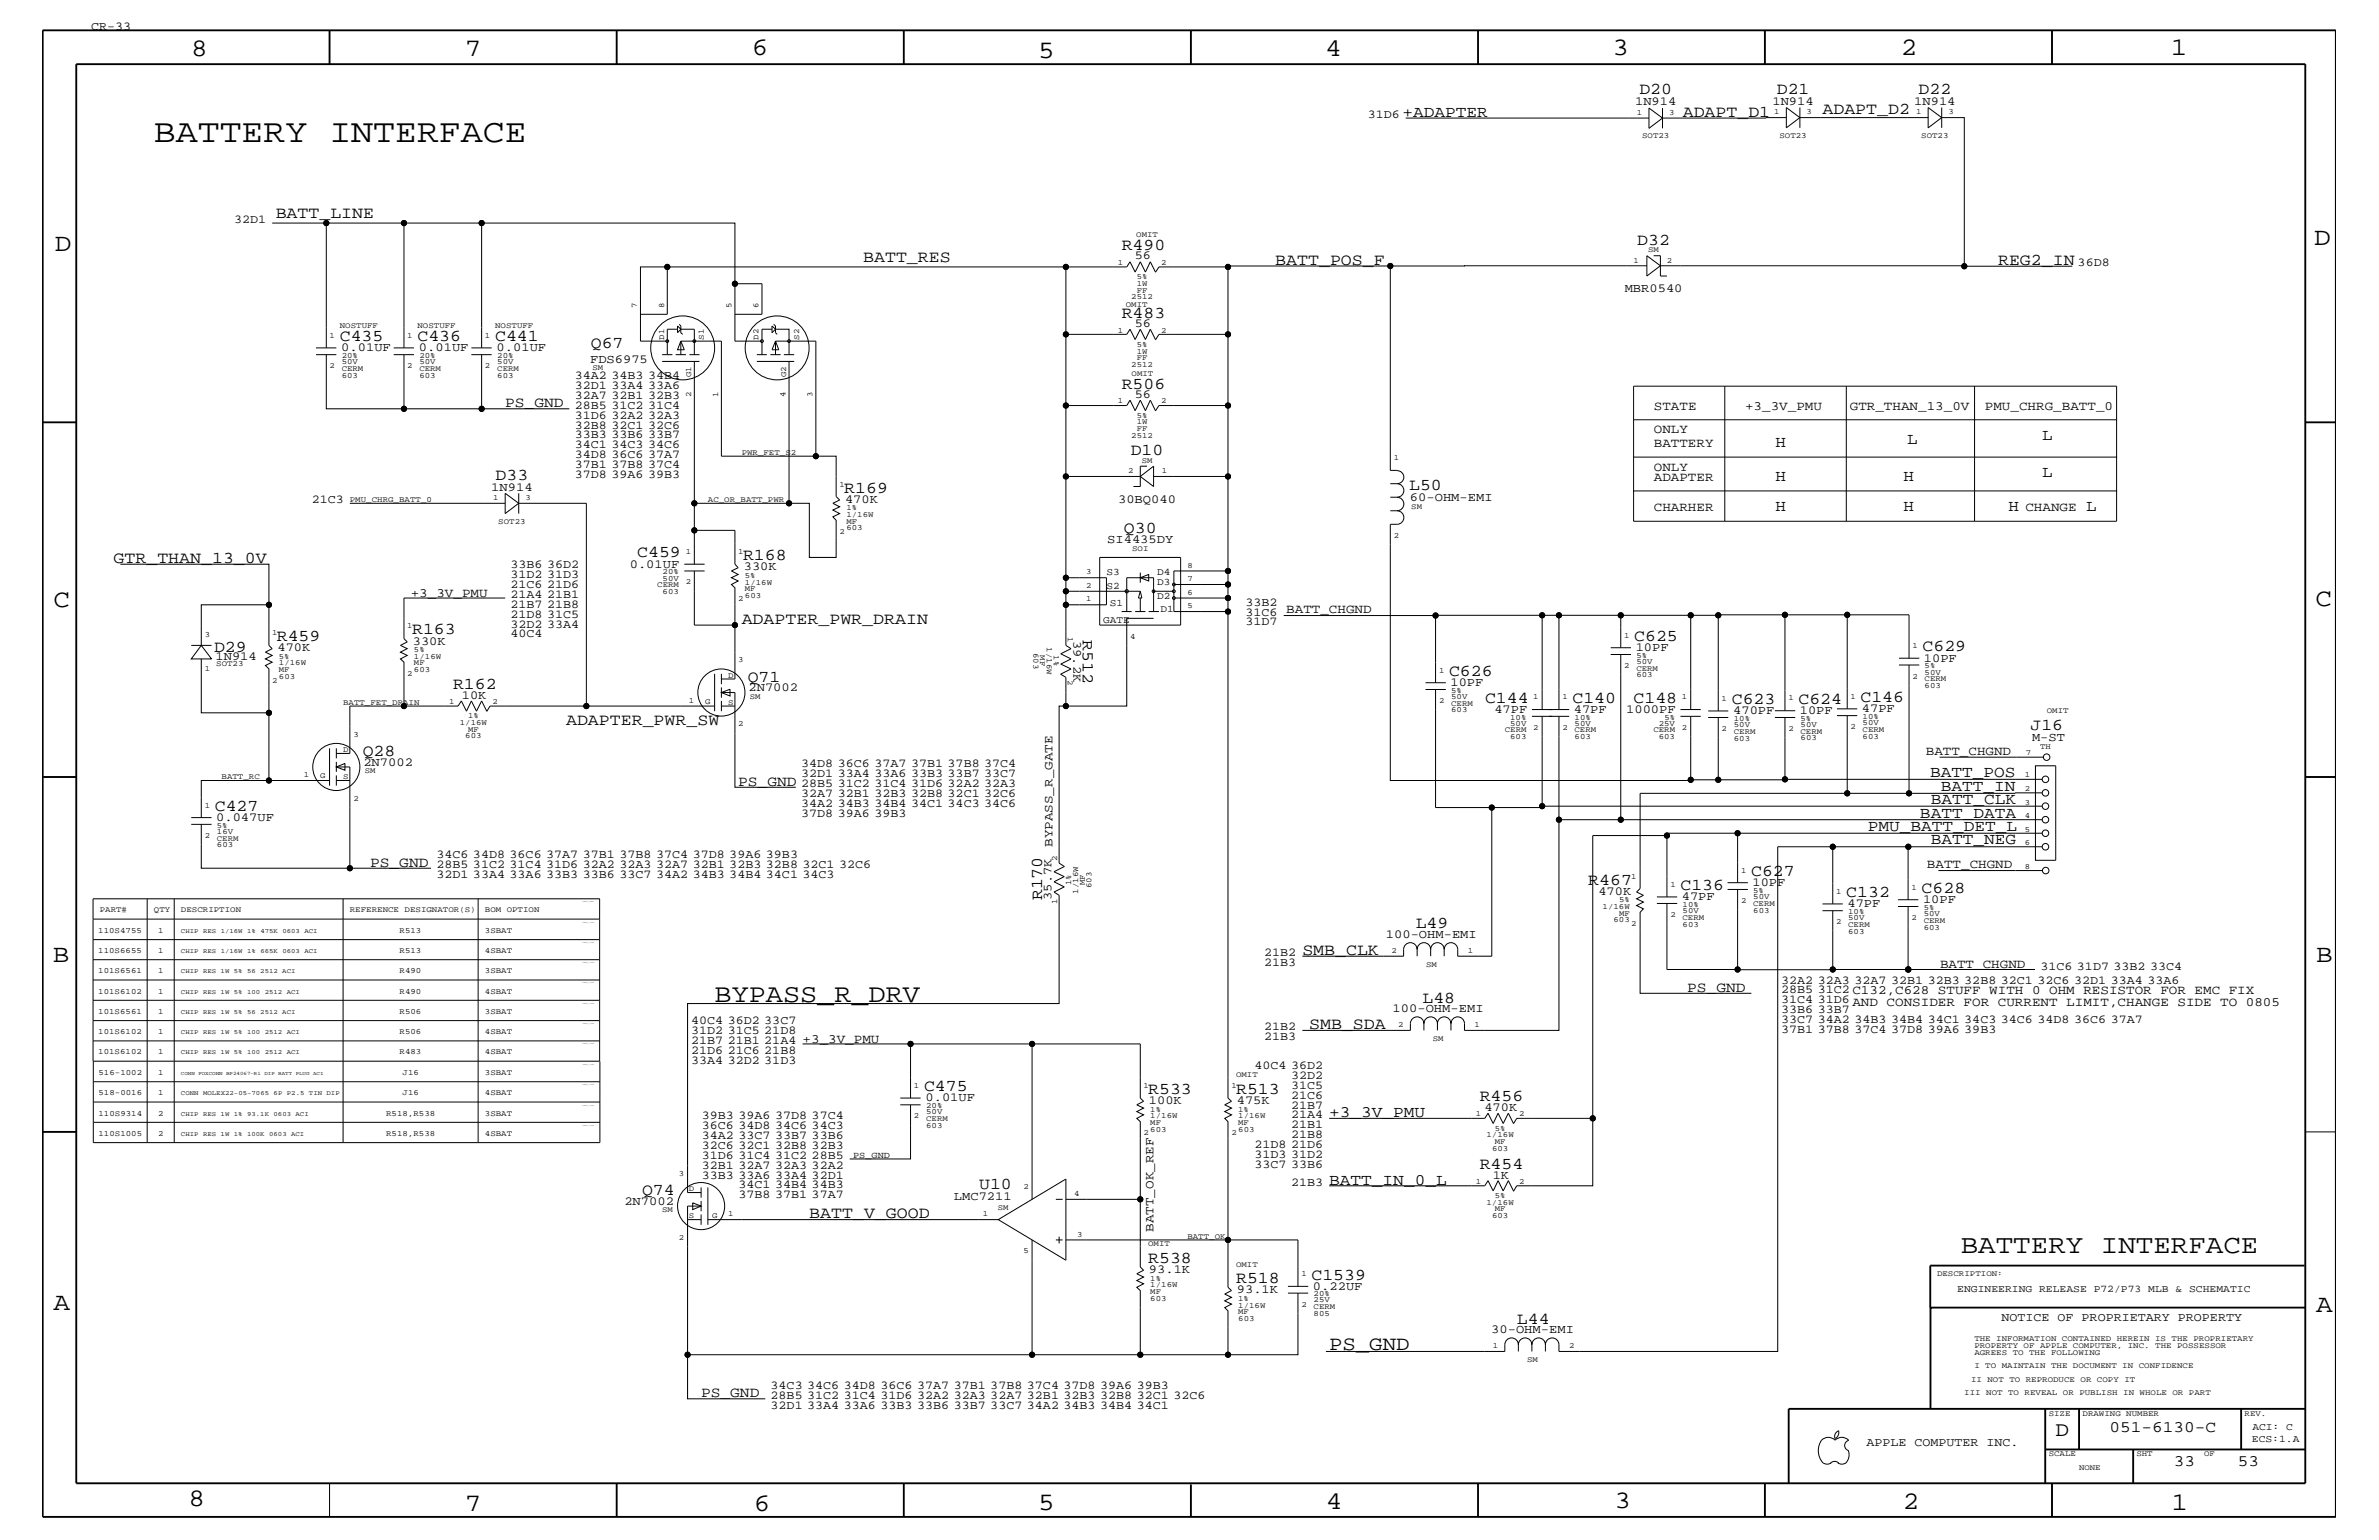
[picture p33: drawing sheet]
<svg xmlns="http://www.w3.org/2000/svg" width="432mm" height="279mm" viewBox="0 0 432 279" stroke-linecap="round" stroke-linejoin="round" font-family="sans-serif">
<defs><g id="words">
<text font-size="6" x="27.9" y="25.7">BATTERY INTERFACE</text>
<text font-size="4.8" x="355.9" y="227.4">BATTERY INTERFACE</text>
<text font-size="4.7" x="129.7" y="181.8">BYPASS_R_DRV</text>
<g font-size="4.6">
<text x="34.7" y="10.2">8</text>
<text x="84.4" y="10.2">7</text>
<text x="136.4" y="10">6</text>
<text x="188.4" y="10.6">5</text>
<text x="240.5" y="10.2">4</text>
<text x="292.7" y="10">3</text>
<text x="345" y="9.9">2</text>
<text x="394" y="9.9">1</text>
<text x="9.9" y="45.6">D</text>
<text x="420" y="44.5">D</text>
<text x="9.7" y="110.2">C</text>
<text x="420.3" y="110">C</text>
<text x="9.6" y="174.6">B</text>
<text x="420.4" y="174.5">B</text>
<text x="9.7" y="237.7">A</text>
<text x="420.4" y="238.1">A</text>
<text x="34.2" y="273.3">8</text>
<text x="84.4" y="274.1">7</text>
<text x="136.8" y="274.1">6</text>
<text x="188.4" y="273.9">5</text>
<text x="240.7" y="273.8">4</text>
<text x="293" y="273.6">3</text>
<text x="345.4" y="273.8">2</text>
<text x="394.2" y="274">1</text>
</g>
<text font-size="3.8" x="373.1" y="260.5">D</text>
<text font-size="3.6" x="241.3" y="244.9">PS_GND</text>
<g font-size="3">
<text x="297.6" y="17.1">D20</text>
<text x="322.5" y="17.1">D21</text>
<text x="348.2" y="17.1">D22</text>
<text x="305.4" y="21.2">ADAPT_D1</text>
<text x="330.8" y="20.7">ADAPT_D2</text>
<text x="50" y="39.6">BATT_LINE</text>
<text x="156.7" y="47.6">BATT_RES</text>
<text x="203.6" y="45.3">R490</text>
<text x="297.2" y="44.4">D32</text>
<text x="231.5" y="48">BATT_POS_F</text>
<text x="362.7" y="48.1">REG2_IN</text>
<text x="203.6" y="57.6">R483</text>
<text x="61.7" y="61.9">C435</text>
<text x="75.8" y="61.9">C436</text>
<text x="89.9" y="61.9">C441</text>
<text x="107.2" y="63.1">Q67</text>
<text x="203.6" y="70.5">R506</text>
<text x="205.2" y="82.6">D10</text>
<text x="90" y="87">D33</text>
<text x="153.2" y="89.4">R169</text>
<text x="255.8" y="89">L50</text>
<text x="115.7" y="101.1">C459</text>
<text x="134.9" y="101.6">R168</text>
<text x="204" y="96.7">Q30</text>
<text x="20.6" y="102.1">GTR_THAN_13_0V</text>
<text x="134.6" y="113.2">ADAPTER_PWR_DRAIN</text>
<text x="38.9" y="118.3">D29</text>
<text x="50.2" y="116.3">R459</text>
<text x="74.8" y="115.1">R163</text>
<text x="196.5" y="116.2" transform="rotate(90 196.5 116.2)">R512</text>
<text x="296.6" y="116.3">C625</text>
<text x="349" y="118.2">C629</text>
<text x="82.2" y="125.1">R162</text>
<text x="135.7" y="123.7">Q71</text>
<text x="263" y="122.6">C626</text>
<text x="102.7" y="131.5">ADAPTER_PWR_SW</text>
<text x="269.5" y="127.5">C144</text>
<text x="285.4" y="127.5">C140</text>
<text x="296.5" y="127.5">C148</text>
<text x="314.3" y="127.8">C623</text>
<text x="326.4" y="127.7">C624</text>
<text x="337.7" y="127.4">C146</text>
<text x="65.8" y="137.2">Q28</text>
<text x="368.6" y="132.4">J16</text>
<text x="39" y="147.1">C427</text>
<text x="288.3" y="160.5">R467</text>
<text x="305" y="161.5">C136</text>
<text x="317.8" y="158.9">C627</text>
<text x="189.2" y="163.3" transform="rotate(-90 189.2 163.3)">R170</text>
<text x="335.1" y="162.8">C132</text>
<text x="348.8" y="162">C628</text>
<text x="236.4" y="173.2">SMB_CLK</text>
<text x="257" y="168.4">L49</text>
<text x="258.2" y="181.9">L48</text>
<text x="237.6" y="186.7">SMB_SDA</text>
<text x="167.7" y="198">C475</text>
<text x="208.4" y="198.5">R533</text>
<text x="224.4" y="198.5">R513</text>
<text x="268.6" y="199.8">R456</text>
<text x="177.7" y="215.6">U10</text>
<text x="268.6" y="212.1">R454</text>
<text x="116.5" y="216.9">Q74</text>
<text x="146.9" y="221">BATT_V_GOOD</text>
<text x="208.4" y="229.2">R538</text>
<text x="224.4" y="232.8">R518</text>
<text x="238" y="232.2">C1539</text>
<text x="275.3" y="240.2">L44</text>
</g>
<g font-size="2.9">
<text x="254.6" y="21.2">+ADAPTER</text>
<text x="322.2" y="81.1">H</text>
<text x="346.2" y="80.5">L</text>
<text x="370.7" y="79.8">L</text>
<text x="322.2" y="87.2">H</text>
<text x="345.5" y="87.2">H</text>
<text x="370.7" y="86.6">L</text>
<text x="322.2" y="92.7">H</text>
<text x="345.5" y="92.7">H</text>
<text x="364.5" y="92.7">H</text>
<text x="378.6" y="92.7">L</text>
<text x="350.4" y="140.9">BATT_POS</text>
<text x="352.3" y="143.5">BATT_IN</text>
<text x="348.5" y="148.4">BATT_DATA</text>
<text x="350.5" y="145.9">BATT_CLK</text>
<text x="339" y="150.8">PMU_BATT_DET_L</text>
<text x="350.4" y="153.1">BATT_NEG</text>
<text x="241.3" y="202.6">+3_3V_PMU</text>
<text x="241.3" y="214.9">BATT_IN_0_L</text>
<text x="382.9" y="259.9">051-6130-C</text>
<text x="394.5" y="266">33</text>
<text x="406.2" y="266">53</text>
</g>
<g font-size="2.7">
<text x="91.7" y="73.9">PS_GND</text>
<text x="134" y="142.6">PS_GND</text>
<text x="67.2" y="157.3">PS_GND</text>
<text x="306.2" y="180">PS_GND</text>
<text x="127.3" y="253.5">PS_GND</text>
</g>
<g font-size="2.3">
<text x="300.2" y="74.3">STATE</text>
<text x="316.7" y="74.3">+3_3V_PMU</text>
<text x="335.7" y="74.3">GTR_THAN_13_0V</text>
<text x="360.3" y="74.3">PMU_CHRG_BATT_0</text>
<text x="300.2" y="81.1">BATTERY</text>
<text x="300.2" y="78.6">ONLY</text>
<text x="300.2" y="87.2">ADAPTER</text>
<text x="300.2" y="85.4">ONLY</text>
<text x="300.2" y="92.7">CHARHER</text>
<text x="367.6" y="92.7">CHANGE</text>
<text x="74.5" y="108.2">+3_3V_PMU</text>
<text x="349.5" y="136.9">BATT_CHGND</text>
<text x="191" y="153.6" transform="rotate(-90 191 153.6)">BYPASS_R_GATE</text>
<text x="349.8" y="157.5">BATT_CHGND</text>
<text x="352.1" y="175.6">BATT_CHGND</text>
<text x="209.4" y="223.5" transform="rotate(-90 209.4 223.5)">BATT_OK_REF</text>
</g>
<g font-size="2.2">
<text x="16.6" y="5.5">CR-33</text>
<text x="248.2" y="21.4">31D6</text>
<text x="296.8" y="19.1">1N914</text>
<text x="321.7" y="19">1N914</text>
<text x="347.5" y="19">1N914</text>
<text x="42.5" y="40.5">32D1</text>
<text x="206" y="47.1">56</text>
<text x="294.9" y="53">MBR0540</text>
<text x="377.1" y="48.3">36D8</text>
<text x="206" y="59.4">56</text>
<text x="61.9" y="63.8">0.01UF</text>
<text x="76" y="63.8">0.01UF</text>
<text x="90.1" y="63.8">0.01UF</text>
<text x="107.1" y="65.8">FDS6975</text>
<text x="104.4" y="70.6">32D1 33A4 33A6</text>
<text x="104.4" y="68.8">34A2 34B3 34B4</text>
<text x="104.4" y="74.2">28B5 31C2 31C4</text>
<text x="104.4" y="76">31D6 32A2 32A3</text>
<text x="104.4" y="72.4">32A7 32B1 32B3</text>
<text x="104.4" y="77.8">32B8 32C1 32C6</text>
<text x="206" y="72.2">56</text>
<text x="104.4" y="79.5">33B3 33B6 33B7</text>
<text x="104.4" y="81.3">34C1 34C3 34C6</text>
<text x="104.4" y="83.1">34D8 36C6 37A7</text>
<text x="89.2" y="89">1N914</text>
<text x="104.4" y="84.9">37B1 37B8 37C4</text>
<text x="104.4" y="86.7">37D8 39A6 39B3</text>
<text x="56.6" y="91.3">21C3</text>
<text x="153.4" y="91.2">470K</text>
<text x="202.9" y="91.2">30BQ040</text>
<text x="255.9" y="90.8">60-OHM-EMI</text>
<text x="201" y="98.5">SI4435DY</text>
<text x="92.7" y="103.1">33B6 36D2</text>
<text x="92.7" y="104.9">31D2 31D3</text>
<text x="92.7" y="106.7">21C6 21D6</text>
<text x="114.3" y="103">0.01UF</text>
<text x="135" y="103.5">330K</text>
<text x="92.7" y="113.9">32D2 33A4</text>
<text x="92.7" y="112.1">21D8 31C5</text>
<text x="92.7" y="110.3">21B7 21B8</text>
<text x="92.7" y="108.5">21A4 21B1</text>
<text x="226.1" y="109.9">33B2</text>
<text x="226.1" y="113.5">31D7</text>
<text x="226.1" y="111.7">31C6 BATT_CHGND</text>
<text x="39.1" y="119.8">1N914</text>
<text x="50.4" y="118.2">470K</text>
<text x="74.9" y="117">330K</text>
<text x="92.7" y="115.7">40C4</text>
<text x="194.8" y="116.3" transform="rotate(90 194.8 116.3)">39.2K</text>
<text x="296.9" y="118.2">10PF</text>
<text x="135.8" y="125.4">2N7002</text>
<text x="263.3" y="124.5">10PF</text>
<text x="349.2" y="120.1">10PF</text>
<text x="83.8" y="126.7">10K</text>
<text x="271.2" y="129.3">47PF</text>
<text x="285.7" y="129.3">47PF</text>
<text x="295.1" y="129.3">1000PF</text>
<text x="314.6" y="129.6">470PF</text>
<text x="326.7" y="129.5">10PF</text>
<text x="337.9" y="129.2">47PF</text>
<text x="368.8" y="134.5">M-ST</text>
<text x="66" y="138.9">2N7002</text>
<text x="145.4" y="142.8">28B5 31C2 31C4 31D6 32A2 32A3</text>
<text x="145.4" y="141">32D1 33A4 33A6 33B3 33B7 33C7</text>
<text x="145.4" y="139.2">34D8 36C6 37A7 37B1 37B8 37C4</text>
<text x="39.2" y="149">0.047UF</text>
<text x="145.4" y="144.6">32A7 32B1 32B3 32B8 32C1 32C6</text>
<text x="145.4" y="146.4">34A2 34B3 34B4 34C1 34C3 34C6</text>
<text x="145.4" y="148.2">37D8 39A6 39B3</text>
<text x="79.2" y="155.7">34C6 34D8 36C6 37A7 37B1 37B8 37C4 37D8 39A6 39B3</text>
<text x="79.2" y="157.5">28B5 31C2 31C4 31D6 32A2 32A3 32A7 32B1 32B3 32B8 32C1 32C6</text>
<text x="79.2" y="159.3">32D1 33A4 33A6 33B3 33B6 33C7 34A2 34B3 34B4 34C1 34C3</text>
<text x="318.1" y="160.8">10PF</text>
<text x="190.9" y="163.3" transform="rotate(-90 190.9 163.3)">35.7K</text>
<text x="290.1" y="162.3">470K</text>
<text x="305.3" y="163.3">47PF</text>
<text x="335.3" y="164.6">47PF</text>
<text x="349" y="163.9">10PF</text>
<text x="229.4" y="173.5">21B2</text>
<text x="251.5" y="170.2">100-OHM-EMI</text>
<text x="229.4" y="175.3">21B3</text>
<text x="323.3" y="178.4">32A2 32A3 32A7 32B1 32B3 32B8 32C1 32C6 32D1 33A4 33A6</text>
<text x="370.3" y="175.9">31C6 31D7 33B2 33C4</text>
<text x="125.4" y="185.8">40C4 36D2 33C7</text>
<text x="252.8" y="183.6">100-OHM-EMI</text>
<text x="323.3" y="185.6">33C7 34A2 34B3 34B4 34C1 34C3 34C6 34D8 36C6 37A7</text>
<text x="323.3" y="183.8">33B6 33B7</text>
<text x="323.3" y="182">31C4 31D6 AND CONSIDER FOR CURRENT LIMIT,CHANGE SIDE TO 0805</text>
<text x="323.3" y="180.2">28B5 31C2 C132,C628 STUFF WITH 0 OHM RESISTOR FOR EMC FIX</text>
<text x="125.4" y="187.6">31D2 31C5 21D8</text>
<text x="125.4" y="191.2">21D6 21C6 21B8</text>
<text x="125.4" y="189.4">21B7 21B1 21A4 +3_3V_PMU</text>
<text x="229.4" y="188.8">21B3</text>
<text x="229.4" y="186.9">21B2</text>
<text x="323.3" y="187.4">37B1 37B8 37C4 37D8 39A6 39B3</text>
<text x="125.4" y="193">33A4 32D2 31D3</text>
<text x="227.7" y="193.9">40C4 36D2</text>
<text x="234.4" y="195.7">32D2</text>
<text x="234.4" y="197.5">31C5</text>
<text x="127.4" y="203.1">39B3 39A6 37D8 37C4</text>
<text x="168" y="199.8">0.01UF</text>
<text x="208.5" y="200.3">100K</text>
<text x="224.5" y="200.3">475K</text>
<text x="234.4" y="199.3">21C6</text>
<text x="234.4" y="201.1">21B7</text>
<text x="234.4" y="202.9">21A4</text>
<text x="269.4" y="201.5">470K</text>
<text x="127.4" y="204.9">36C6 34D8 34C6 34C3</text>
<text x="127.4" y="206.7">34A2 33C7 33B7 33B6</text>
<text x="127.4" y="208.4">32C6 32C1 32B8 32B3</text>
<text x="227.7" y="208.3">21D8 21D6</text>
<text x="234.4" y="206.5">21B8</text>
<text x="234.4" y="204.7">21B1</text>
<text x="127.4" y="213.8">33B3 33A6 33A4 32D1</text>
<text x="127.4" y="212">32B1 32A7 32A3 32A2</text>
<text x="127.4" y="210.3">31D6 31C4 31C2 28B5</text>
<text x="134" y="215.6">34C1 34B4 34B3</text>
<text x="227.7" y="211.8">33C7 33B6</text>
<text x="227.7" y="210.1">31D3 31D2</text>
<text x="234.4" y="215.1">21B3</text>
<text x="270.9" y="213.8">1K</text>
<text x="113.3" y="218.6">2N7002</text>
<text x="134" y="217.4">37B8 37B1 37A7</text>
<text x="173.1" y="217.8">LMC7211</text>
<text x="208.5" y="231">93.1K</text>
<text x="238.3" y="234">0.22UF</text>
<text x="224.5" y="234.7">93.1K</text>
<text x="363.3" y="239.7">NOTICE OF PROPRIETARY PROPERTY</text>
<text x="270.7" y="241.9">30-OHM-EMI</text>
<text x="139.9" y="252">34C3 34C6 34D8 36C6 37A7 37B1 37B8 37C4 37D8 39A6 39B3</text>
<text x="139.9" y="253.8">28B5 31C2 31C4 31D6 32A2 32A3 32A7 32B1 32B3 32B8 32C1 32C6</text>
<text x="139.9" y="255.6">32D1 33A4 33A6 33B3 33B6 33B7 33C7 34A2 34B3 34B4 34C1</text>
<text x="338.8" y="262.3">APPLE COMPUTER INC.</text>
</g>
<g font-size="1.9">
<text x="355.3" y="234.5">ENGINEERING RELEASE P72/P73 MLB &amp; SCHEMATIC</text>
<text x="408.7" y="261.5">ECS:1.A</text>
<text x="408.8" y="259.5">ACI: C</text>
</g>
<g font-size="1.8">
<text x="200.8" y="106.8">S2</text>
<text x="200.8" y="104.4">S3</text>
<text x="210.1" y="104.4">D4</text>
<text x="210.1" y="106.2">D3</text>
<text x="200.2" y="112.9">GATE</text>
<text x="201.5" y="109.9">S1</text>
<text x="210.1" y="108.6">D2</text>
<text x="210.7" y="111.1">D1</text>
</g>
<text font-size="1.7" x="154.9" y="210">PS_GND</text>
<g font-size="1.5">
<text x="297.1" y="20.8">1</text>
<text x="303" y="20.8">3</text>
<text x="322" y="20.7">1</text>
<text x="327.9" y="20.7">3</text>
<text x="347.8" y="20.7">1</text>
<text x="353.7" y="20.7">3</text>
<text x="298" y="25.1">SOT23</text>
<text x="323" y="25">SOT23</text>
<text x="348.7" y="25">SOT23</text>
<text x="206.2" y="43">OMIT</text>
<text x="296.5" y="47.6">1</text>
<text x="299.2" y="45.8">SM</text>
<text x="302.6" y="47.6">2</text>
<text x="202.9" y="48">1</text>
<text x="206.3" y="53.1">FF</text>
<text x="206.3" y="51.9">1W</text>
<text x="206.3" y="50.6">5%</text>
<text x="210.7" y="48">2</text>
<text x="61.7" y="59.4">NOSTUFF</text>
<text x="75.8" y="59.4">NOSTUFF</text>
<text x="89.9" y="59.4">NOSTUFF</text>
<text x="115.6" y="55.8" transform="rotate(-90 115.6 55.8)">7</text>
<text x="120.5" y="55.8" transform="rotate(-90 120.5 55.8)">8</text>
<text x="132.8" y="55.8" transform="rotate(-90 132.8 55.8)">5</text>
<text x="137.7" y="55.8" transform="rotate(-90 137.7 55.8)">6</text>
<text x="204.3" y="55.6">OMIT</text>
<text x="205.3" y="54.3">2512</text>
<text x="59.8" y="61.3">1</text>
<text x="62" y="65">20%</text>
<text x="73.9" y="61.3">1</text>
<text x="76.1" y="65">20%</text>
<text x="88" y="61.3">1</text>
<text x="90.3" y="65">20%</text>
<text x="120.5" y="61.6" transform="rotate(-90 120.5 61.6)">D1</text>
<text x="127.8" y="61.6" transform="rotate(-90 127.8 61.6)">S1</text>
<text x="137.7" y="61.6" transform="rotate(-90 137.7 61.6)">D2</text>
<text x="145" y="61.6" transform="rotate(-90 145 61.6)">S2</text>
<text x="202.9" y="60.3">1</text>
<text x="206.3" y="65.3">FF</text>
<text x="206.3" y="64.1">1W</text>
<text x="206.3" y="62.9">5%</text>
<text x="210.7" y="60.3">2</text>
<text x="59.8" y="66.8">2</text>
<text x="62" y="68.5">603</text>
<text x="62" y="67.3">CERM</text>
<text x="62" y="66.1">50V</text>
<text x="73.9" y="66.8">2</text>
<text x="76.1" y="68.5">603</text>
<text x="76.1" y="67.3">CERM</text>
<text x="76.1" y="66.1">50V</text>
<text x="88" y="66.8">2</text>
<text x="90.3" y="68.5">603</text>
<text x="90.3" y="67.3">CERM</text>
<text x="90.3" y="66.1">50V</text>
<text x="107.5" y="67.2">SM</text>
<text x="125.4" y="68.4" transform="rotate(-90 125.4 68.4)">G1</text>
<text x="142.7" y="68.4" transform="rotate(-90 142.7 68.4)">G2</text>
<text x="205.3" y="66.5">2512</text>
<text x="205.4" y="68.2">OMIT</text>
<text x="125.4" y="72.1" transform="rotate(-90 125.4 72.1)">2</text>
<text x="130.3" y="72.1" transform="rotate(-90 130.3 72.1)">1</text>
<text x="142.6" y="72.1" transform="rotate(-90 142.6 72.1)">4</text>
<text x="147.5" y="72.1" transform="rotate(-90 147.5 72.1)">3</text>
<text x="202.9" y="73.2">1</text>
<text x="206.3" y="77">1W</text>
<text x="206.3" y="75.8">5%</text>
<text x="210.7" y="73.2">2</text>
<text x="134.6" y="82.5">PWR_FET_S2</text>
<text x="205.3" y="79.5">2512</text>
<text x="206.3" y="78.2">FF</text>
<text x="207.2" y="84">SM</text>
<text x="253" y="83.5">1</text>
<text x="152.4" y="88.3">1</text>
<text x="204.8" y="85.8">2</text>
<text x="210.9" y="85.8">1</text>
<text x="63.5" y="91.1">PMU_CHRG_BATT_0</text>
<text x="89.5" y="90.7">1</text>
<text x="90.4" y="95">SOT23</text>
<text x="95.4" y="90.7">3</text>
<text x="128.5" y="91.1">AC_OR_BATT_PWR</text>
<text x="153.6" y="95">MF</text>
<text x="153.6" y="93.8">1/16W</text>
<text x="153.6" y="92.5">1%</text>
<text x="256.2" y="92.3">SM</text>
<text x="124.5" y="100.5">1</text>
<text x="134" y="100.5">1</text>
<text x="152.4" y="96.9">2</text>
<text x="153.6" y="96.2">603</text>
<text x="205.5" y="99.9">SOI</text>
<text x="253" y="97.6">2</text>
<text x="119.3" y="106.6">CERM</text>
<text x="120.3" y="107.8">603</text>
<text x="120.3" y="105.3">50V</text>
<text x="120.3" y="104.2">20%</text>
<text x="124.5" y="106">2</text>
<text x="135.2" y="107.3">MF</text>
<text x="135.2" y="106">1/16W</text>
<text x="135.2" y="104.8">5%</text>
<text x="197.1" y="106.6">2</text>
<text x="197.1" y="104.2">3</text>
<text x="215.5" y="107.9">6</text>
<text x="215.5" y="105.4">7</text>
<text x="215.5" y="103">8</text>
<text x="134" y="109.1">2</text>
<text x="135.2" y="108.5">603</text>
<text x="197.1" y="109.1">1</text>
<text x="215.5" y="110.3">5</text>
<text x="37.2" y="115.6">3</text>
<text x="49.4" y="115.2">1</text>
<text x="50.6" y="119.5">5%</text>
<text x="73.9" y="114">1</text>
<text x="75.1" y="119.5">1/16W</text>
<text x="75.1" y="118.3">5%</text>
<text x="187.6" y="118.4" transform="rotate(90 187.6 118.4)">603</text>
<text x="188.8" y="118.9" transform="rotate(90 188.8 118.9)">MF</text>
<text x="190" y="117.4" transform="rotate(90 190 117.4)">1/16W</text>
<text x="191.3" y="118.9" transform="rotate(90 191.3 118.9)">1%</text>
<text x="193.8" y="115.5" transform="rotate(90 193.8 115.5)">1</text>
<text x="205.1" y="115.9">4</text>
<text x="294.8" y="115.7">1</text>
<text x="297" y="119.3">5%</text>
<text x="347.1" y="117.6">1</text>
<text x="37.2" y="121.8">1</text>
<text x="39.2" y="120.9">SOT23</text>
<text x="49.4" y="123.8">2</text>
<text x="50.6" y="123.2">603</text>
<text x="50.6" y="122">MF</text>
<text x="50.6" y="120.7">1/16W</text>
<text x="73.9" y="122.6">2</text>
<text x="75.1" y="122">603</text>
<text x="75.1" y="120.7">MF</text>
<text x="132.2" y="123">D</text>
<text x="134" y="120.1">3</text>
<text x="193.8" y="123.3" transform="rotate(90 193.8 123.3)">2</text>
<text x="261.2" y="122">1</text>
<text x="263.4" y="125.7">5%</text>
<text x="294.8" y="121.2">2</text>
<text x="297" y="122.9">603</text>
<text x="297" y="121.7">CERM</text>
<text x="297" y="120.5">50V</text>
<text x="347.1" y="123.1">2</text>
<text x="349.3" y="124.8">603</text>
<text x="349.3" y="123.6">CERM</text>
<text x="349.3" y="122.4">50V</text>
<text x="349.3" y="121.3">5%</text>
<text x="62.3" y="127.8">BATT_FET_DRAIN</text>
<text x="81.5" y="127.8">1</text>
<text x="83.5" y="131.5">1/16W</text>
<text x="85" y="130.3">1%</text>
<text x="89.4" y="127.8">2</text>
<text x="125.1" y="127.5">1</text>
<text x="128" y="127.8">G</text>
<text x="132.2" y="127.8">S</text>
<text x="134" y="131.8">2</text>
<text x="136.1" y="126.7">SM</text>
<text x="261.2" y="127.5">2</text>
<text x="263.4" y="129.2">603</text>
<text x="263.4" y="128.1">CERM</text>
<text x="263.4" y="126.8">50V</text>
<text x="274.1" y="131.7">50V</text>
<text x="274.1" y="130.6">10%</text>
<text x="278.3" y="126.9">1</text>
<text x="283.6" y="126.9">1</text>
<text x="285.8" y="131.7">50V</text>
<text x="285.8" y="130.6">10%</text>
<text x="301.1" y="131.7">25V</text>
<text x="302.1" y="130.6">5%</text>
<text x="305.3" y="126.9">1</text>
<text x="312.5" y="127.1">1</text>
<text x="314.7" y="131.9">50V</text>
<text x="314.7" y="130.8">10%</text>
<text x="324.6" y="127.1">1</text>
<text x="326.8" y="131.9">50V</text>
<text x="326.8" y="130.8">5%</text>
<text x="335.9" y="126.8">1</text>
<text x="338.1" y="131.6">50V</text>
<text x="338.1" y="130.5">10%</text>
<text x="371.5" y="129.4">OMIT</text>
<text x="62.3" y="136.4">D</text>
<text x="64.1" y="133.6">3</text>
<text x="84.5" y="134">603</text>
<text x="85" y="132.8">MF</text>
<text x="273.1" y="132.9">CERM</text>
<text x="274.1" y="134.1">603</text>
<text x="278.3" y="132.4">2</text>
<text x="283.6" y="132.4">2</text>
<text x="285.8" y="134.1">603</text>
<text x="285.8" y="132.9">CERM</text>
<text x="300.1" y="132.9">CERM</text>
<text x="301.1" y="134.1">603</text>
<text x="305.3" y="132.4">2</text>
<text x="312.5" y="132.6">2</text>
<text x="314.7" y="134.4">603</text>
<text x="314.7" y="133.1">CERM</text>
<text x="324.6" y="132.6">2</text>
<text x="326.8" y="134.3">603</text>
<text x="326.8" y="133.1">CERM</text>
<text x="335.9" y="132.3">2</text>
<text x="338.1" y="134">603</text>
<text x="338.1" y="132.8">CERM</text>
<text x="367.7" y="137">7</text>
<text x="370.3" y="136">TH</text>
<text x="40.2" y="141.4">BATT_RC</text>
<text x="55.2" y="141">1</text>
<text x="58.1" y="141.2">G</text>
<text x="62.3" y="141.4">S</text>
<text x="66.2" y="140.3">SM</text>
<text x="367.5" y="141.1">1</text>
<text x="367.5" y="143.5">2</text>
<text x="37.2" y="146.5">1</text>
<text x="64.1" y="145.3">2</text>
<text x="367.5" y="146">3</text>
<text x="367.5" y="148.4">4</text>
<text x="37.2" y="152">2</text>
<text x="39.4" y="153.8">603</text>
<text x="39.4" y="152.5">CERM</text>
<text x="39.4" y="151.3">16V</text>
<text x="39.4" y="150.2">5%</text>
<text x="367.5" y="150.9">5</text>
<text x="367.5" y="153.3">6</text>
<text x="191.9" y="156.2" transform="rotate(-90 191.9 156.2)">2</text>
<text x="194.4" y="160.6" transform="rotate(-90 194.4 160.6)">1%</text>
<text x="196.9" y="160.6" transform="rotate(-90 196.9 160.6)">MF</text>
<text x="198.1" y="161.1" transform="rotate(-90 198.1 161.1)">603</text>
<text x="296.1" y="159.4">1</text>
<text x="303.2" y="160.9">1</text>
<text x="316" y="158.3">1</text>
<text x="347" y="161.4">1</text>
<text x="367.5" y="157.6">8</text>
<text x="18.1" y="165.5">PART#</text>
<text x="27.9" y="165.5">QTY</text>
<text x="32.9" y="165.5">DESCRIPTION</text>
<text x="63.5" y="165.5">REFERENCE DESIGNATOR(S)</text>
<text x="88" y="165.5">BOM OPTION</text>
<text x="191.9" y="164" transform="rotate(-90 191.9 164)">1</text>
<text x="195.7" y="162.1" transform="rotate(-90 195.7 162.1)">1/16W</text>
<text x="290.9" y="164.9">1/16W</text>
<text x="292.9" y="167.3">603</text>
<text x="293.9" y="166.1">MF</text>
<text x="293.9" y="163.7">5%</text>
<text x="296.1" y="167.9">2</text>
<text x="303.2" y="166.4">2</text>
<text x="305.4" y="166.9">CERM</text>
<text x="305.4" y="165.7">50V</text>
<text x="305.4" y="164.5">10%</text>
<text x="316" y="163.8">2</text>
<text x="318.2" y="165.6">603</text>
<text x="318.2" y="164.3">CERM</text>
<text x="318.2" y="163.1">50V</text>
<text x="318.2" y="162">5%</text>
<text x="333.2" y="162.1">1</text>
<text x="333.2" y="167.7">2</text>
<text x="335.4" y="166.9">50V</text>
<text x="335.4" y="165.8">10%</text>
<text x="347" y="166.9">2</text>
<text x="349.2" y="167.4">CERM</text>
<text x="349.2" y="166.2">50V</text>
<text x="349.2" y="165.1">5%</text>
<text x="17.8" y="169.2">110S4755</text>
<text x="17.8" y="172.9">110S6655</text>
<text x="28.7" y="169.2">1</text>
<text x="28.7" y="172.9">1</text>
<text x="72.5" y="169.2">R513</text>
<text x="72.5" y="172.9">R513</text>
<text x="88" y="169.2">3SBAT</text>
<text x="88" y="172.9">4SBAT</text>
<text x="252.6" y="172.8">2</text>
<text x="266.4" y="172.8">1</text>
<text x="305.4" y="168.1">603</text>
<text x="335.4" y="169.4">603</text>
<text x="335.4" y="168.1">CERM</text>
<text x="349.2" y="168.7">603</text>
<text x="17.8" y="176.6">101S6561</text>
<text x="28.7" y="176.6">1</text>
<text x="72.5" y="176.6">R490</text>
<text x="88" y="176.6">3SBAT</text>
<text x="258.8" y="175.4">SM</text>
<text x="17.8" y="180.3">101S6102</text>
<text x="17.8" y="183.9">101S6561</text>
<text x="28.7" y="180.3">1</text>
<text x="28.7" y="183.9">1</text>
<text x="72.5" y="180.3">R490</text>
<text x="72.5" y="183.9">R506</text>
<text x="88" y="180.3">4SBAT</text>
<text x="88" y="183.9">3SBAT</text>
<text x="17.8" y="187.6">101S6102</text>
<text x="17.8" y="191.3">101S6102</text>
<text x="28.7" y="187.6">1</text>
<text x="28.7" y="191.3">1</text>
<text x="72.5" y="187.6">R506</text>
<text x="72.5" y="191.3">R483</text>
<text x="88" y="187.6">4SBAT</text>
<text x="88" y="191.3">4SBAT</text>
<text x="253.8" y="186.4">2</text>
<text x="260.1" y="188.9">SM</text>
<text x="267.6" y="186.4">1</text>
<text x="17.9" y="195">516-1002</text>
<text x="28.7" y="195">1</text>
<text x="73.1" y="195">J16</text>
<text x="88" y="195">3SBAT</text>
<text x="165.9" y="197.4">1</text>
<text x="207.6" y="197.4">1</text>
<text x="223.5" y="197.4">1</text>
<text x="224.4" y="195.5">OMIT</text>
<text x="17.9" y="202.4">110S9314</text>
<text x="17.9" y="198.7">518-0016</text>
<text x="28.7" y="202.4">2</text>
<text x="28.7" y="198.7">1</text>
<text x="70.1" y="202.4">R518,R538</text>
<text x="73.1" y="198.7">J16</text>
<text x="88" y="202.4">3SBAT</text>
<text x="88" y="198.7">4SBAT</text>
<text x="165.9" y="202.9">2</text>
<text x="168.1" y="203.4">CERM</text>
<text x="168.1" y="202.1">50V</text>
<text x="168.1" y="201">20%</text>
<text x="208.8" y="202.9">1/16W</text>
<text x="208.8" y="201.7">1%</text>
<text x="224.7" y="202.9">1/16W</text>
<text x="224.7" y="201.7">1%</text>
<text x="267.9" y="202.5">1</text>
<text x="275.7" y="202.5">2</text>
<text x="17.9" y="206.1">110S1005</text>
<text x="28.7" y="206.1">2</text>
<text x="70.1" y="206.1">R518,R538</text>
<text x="88" y="206.1">4SBAT</text>
<text x="168.1" y="204.6">603</text>
<text x="207.6" y="206">2</text>
<text x="208.8" y="205.4">603</text>
<text x="208.8" y="204.1">MF</text>
<text x="223.5" y="206">2</text>
<text x="224.7" y="205.4">603</text>
<text x="224.7" y="204.1">MF</text>
<text x="269.8" y="206.3">1/16W</text>
<text x="270.8" y="208.8">603</text>
<text x="271.3" y="207.6">MF</text>
<text x="271.3" y="205.1">5%</text>
<text x="123.2" y="213.3">3</text>
<text x="185.8" y="215.8">2</text>
<text x="267.9" y="214.8">1</text>
<text x="275.7" y="214.8">2</text>
<text x="120.2" y="219.9">SM</text>
<text x="125.1" y="221">S</text>
<text x="125.1" y="216.2">D</text>
<text x="129.2" y="220.9">G</text>
<text x="132.2" y="220.7">1</text>
<text x="178.4" y="220.7">1</text>
<text x="181.1" y="219.5">SM</text>
<text x="194.9" y="217">4</text>
<text x="269.8" y="218.6">1/16W</text>
<text x="270.8" y="221">603</text>
<text x="271.3" y="219.8">MF</text>
<text x="271.3" y="217.4">5%</text>
<text x="123.2" y="225">2</text>
<text x="185.8" y="227.4">5</text>
<text x="195.5" y="224.4">3</text>
<text x="208.4" y="226.1">OMIT</text>
<text x="215.5" y="224.7">BATT_OK</text>
<text x="208.8" y="233.6">1/16W</text>
<text x="208.8" y="232.3">1%</text>
<text x="224.4" y="229.8">OMIT</text>
<text x="236.2" y="231.5">1</text>
<text x="351.6" y="231.6">DESCRIPTION:</text>
<text x="208.8" y="236">603</text>
<text x="208.8" y="234.8">MF</text>
<text x="224.7" y="239.7">603</text>
<text x="224.7" y="238.5">MF</text>
<text x="224.7" y="237.2">1/16W</text>
<text x="224.7" y="236">1%</text>
<text x="236.2" y="237.1">2</text>
<text x="238.4" y="238.8">805</text>
<text x="238.4" y="237.5">CERM</text>
<text x="238.4" y="236.3">25V</text>
<text x="238.4" y="235.2">20%</text>
<text x="270.9" y="244.6">1</text>
<text x="284.8" y="244.6">2</text>
<text x="358.4" y="245.8">AGREES TO THE FOLLOWING</text>
<text x="358.4" y="244.6">PROPERTY OF APPLE COMPUTER, INC. THE POSSESSOR</text>
<text x="358.4" y="243.4">THE INFORMATION CONTAINED HEREIN IS THE PROPRIETARY</text>
<text x="277.2" y="247.1">SM</text>
<text x="357.8" y="250.7">II NOT TO REPRODUCE OR COPY IT</text>
<text x="358.4" y="248.2">I TO MAINTAIN THE DOCUMENT IN CONFIDENCE</text>
<text x="356.5" y="253.2">III NOT TO REVEAL OR PUBLISH IN WHOLE OR PART</text>
<text x="371.9" y="256.8">SIZE</text>
<text x="378" y="256.8">DRAWING NUMBER</text>
<text x="407.4" y="256.8">REV.</text>
<text x="371.9" y="264.2">SCALE</text>
<text x="377.4" y="266.7">NONE</text>
<text x="387.8" y="264.2">SHT</text>
<text x="400" y="264.2">OF</text>
</g>
<g font-size="1.2">
<text x="32.9" y="169.2">CHIP RES 1/16W 1% 475K 0603 ACI</text>
<text x="32.9" y="172.9">CHIP RES 1/16W 1% 665K 0603 ACI</text>
<text x="32.9" y="176.6">CHIP RES 1W 5% 56 2512 ACI</text>
<text x="32.9" y="180.3">CHIP RES 1W 5% 100 2512 ACI</text>
<text x="32.9" y="183.9">CHIP RES 1W 5% 56 2512 ACI</text>
<text x="32.9" y="187.6">CHIP RES 1W 5% 100 2512 ACI</text>
<text x="32.9" y="191.3">CHIP RES 1W 5% 100 2512 ACI</text>
<text x="32.9" y="202.4">CHIP RES 1W 1% 93.1K 0603 ACI</text>
<text x="32.9" y="198.7">CONN MOLEX22-05-7065 6P P2.5 TIN DIP</text>
<text x="32.9" y="206.1">CHIP RES 1W 1% 100K 0603 ACI</text>
</g>
<text font-size=".9" x="32.9" y="195">CONN FOXCONN BP24067-R1 DIP BATT PLUG ACI</text>
<g font-size=".2">
<text x="105.8" y="167.4">TABLE_5_ITEM</text>
<text x="105.8" y="163.7">TABLE_5_HEAD</text>
<text x="105.8" y="171.1">TABLE_5_ITEM</text>
<text x="105.8" y="178.4">TABLE_5_ITEM</text>
<text x="105.8" y="174.8">TABLE_5_ITEM</text>
<text x="105.8" y="182.1">TABLE_5_ITEM</text>
<text x="105.8" y="185.8">TABLE_5_ITEM</text>
<text x="105.8" y="189.4">TABLE_5_ITEM</text>
<text x="105.8" y="193.2">TABLE_5_ITEM</text>
<text x="105.8" y="196.9">TABLE_5_ITEM</text>
<text x="105.8" y="200.6">TABLE_5_ITEM</text>
<text x="105.8" y="204.3">TABLE_5_ITEM</text>
</g>
</g></defs>
<g fill="none" stroke="#000" stroke-width=".18">
<path d="M299.3 19.6l2.5 1.8-2.5 1.9zM301.8 19.6v3.7M324.2 19.5l2.5 1.8-2.5 1.9zM326.7 19.5v3.7M350 19.5l2.4 1.8-2.4 1.9zM352.4 19.5v3.7M255.1 21.4h44.2M324.2 21.3l-22.4 .1M326.7 21.3h23.3M352.4 21.3h4.1v26.9h-55.1M49.4 40.5h9.8M73.3 40.5h14.1"/>
<path d="M116.2 57h4.9v-8.6h-4.9v13.5h4.9M121.1 48.4h72.4M123 59.7h-1.9v4.6M123 59.1l.6 .6-.6 .7zM123.3 58.8l.3 .3v1.3l.3 .3M123.6 59.7h2.4v4.6M133.4 51.5h4.9v5.5h-4.9M140.1 59.7h-1.8v4.6M140.4 58.8l.4 .3v1.3l.3 .3M140.8 59.7l-.7-.6v1.3l.7-.7h2.4v4.6M209.7 49.4l-.9-1.9-.9 1.9-.9-1.9-1 1.9-.9-1.9-.6 .9h-11v12.3M222.9 48.4v12.3h-12.5l-.7 1"/>
<path d="M252.3 48.3h-29.4v.1h-12.5l-.7 1M298.9 48.2l-46.6 .1v37h1.3M298.9 46.4l2.5 1.8-2.5 1.9zM300.1 46.4h1.3v3.7h1.2M356.5 48.2l19.6 .1M57.4 64.3h3.6M57.4 63.1h3.6M59.2 64.3v9.9h14.1v-9.9M59.2 63.1v-22.6h14.1v22.6M71.5 64.3h3.6M71.5 63.1h3.6M85.6 64.3h3.6"/>
<path d="M85.6 63.1h3.6M87.4 64.3v9.9h-14.1M87.4 74.2h15.9M120.2 65.6h6.8M120.2 64.3h1.8M122.6 64.3h1.9M123.6 61.9l.6 1.6h-1.2zM123.6 61.9h7.3v20.9h17.2M123.6 61.9v2.4M125.1 64.3h1.9M126 65.6v36.8M137.4 65.6h6.7"/>
<path d="M137.4 64.3h1.8M138.3 61.9h-4.9v-21.4h-46v22.6M139.8 64.3h1.9M140.8 61.9h7.3v20.9h3.7v7.3l.6 .6-1.2 .6 1.2 .6-1.2 .6 1.2 .7-1.2 .6 .6 .6v6.7h-4.9v-9.8h-3.7v-25.7M140.8 61.9l.6 1.6h-1.3zM140.8 61.9v2.4M142.3 64.3h1.8M193.5 73.6v12.8M209.7 74.5l.7-.9h12.5v12.8h-13.5M209.7 61.6l-.9-1.9-.9 1.9-.9-1.9-1 1.9-.9-1.9-.6 1h-11v12.9h11l.6-1 .9 1.9 1-1.9 .9 1.9 .9-1.9 .9 1.9M222.9 60.7v12.9M296.5 76.2h87.7v6.7"/>
<path d="M313.1 70.1v24.5M335.1 70.1h49.1v6.1M335.1 70.1h-38.6v19M335.1 70.1v24.5M358.4 70.1v24.5M63.5 91.3h28.2M91.7 89.5l2.4 1.8-2.4 1.9zM94.1 89.5v3.7M94.1 91.3h12.3v36.8M126 91.3h17.2M126 96.2h7.4v6.2l.6 .6-1.2 .6 1.2 .6-1.2 .6 1.2 .6-1.2 .6 .6 .6v16.6h-2.5M207 86.4h-13.5v18.4h7.3v4.9h-7.3v-2.4h13.5"/>
<path d="M207 86.4l2.4-1.8v3.7zM208.2 84.6h-1.2v3.7h-1.3M222.9 86.4v17.2M252.3 90.2h1.3a1.23 1.23 0 0 1 1.2 1.2 1.23 1.23 0 0 1-1.2 1.3M252.3 87.8h1.3a1.23 1.23 0 0 1 1.2 1.2 1.23 1.23 0 0 1-1.2 1.2M252.3 92.7h1.3a1.23 1.23 0 0 1 1.2 1.2 1.23 1.23 0 0 1-1.2 1.2M253.6 95.1h-1.3v46.5h54.6v-11.6M253.6 85.4a1.19 1.19 0 0 1 1.2 1.2 1.19 1.19 0 0 1-1.2 1.2M296.5 82.9h87.7v6.2h-87.7v5.5h16.6M313.1 94.6h45.3M384.2 89.1v5.5h-25.8M21.8 102.4h27v7.3"/>
<path d="M34.7 117.1h3.7M36.5 117.1v-7.4h12.3v7.4l.6 .6-1.2 .6 1.2 .6-1.2 .6 1.2 .6-1.2 .6 .6 .7v7.9h-12.3v-9.8M36.5 117.1l1.9 2.4h-3.7zM91.7 108.5h-18.4v7.4l.6 .6-1.2 .6 1.2 .6-1.2 .6 1.2 .6-1.2 .6 .6 .6v8h-9.8v8.6h-2.5M124.2 103.6h3.7M124.2 102.4h3.7M126 103.6v9.8h7.4M193.5 104.8v2.5M193.5 109.7v7.4l.9 .6-1.9 .9 1.9 .9-1.9 1 1.9 .9-1.9 .9M199.6 101.1h14.7v12.3h-14.7zM203.6 111h1.8M206 111h1.9"/>
<path d="M207 103.9v1.8M207 108.5v2.5M207 107.3l.3 1.2h-.7zM207 104.8l1.5-.6v1.2zM208.5 111h1.9M209.4 112.2h-4.9v15.9h-11M209.4 111v-6.2h-4.9v6.2M209.4 107.3h3.7M222.9 108.5v90.7l.6 .6-1.2 .6 1.2 .6-1.2 .7 1.2 .6-1.2 .6 .6 .6v21.5h12.7v8.4M222.9 103.6v2.4h-9.8M222.9 106v2.5h-9.8M222.9 103.6h-9.8v7.4h9.8"/>
<path d="M233 111.7h27.6v12.2M260.6 111.7l19.3-.1v17.1M279.9 111.6h3.1v17.1M283 111.6h11.2v5.9M292.4 118.7h3.6M292.4 117.5h3.6M294.2 111.6h12.7v17.1M294.2 118.7v30M306.9 111.6h5v17.4M311.9 111.6l12.1-.1v17.4M324 111.5h11.2M335.2 111.5h.1v17.1"/>
<path d="M335.2 111.5h.1M335.3 111.5h11.2v7.9M344.7 119.4h3.7M48.8 129.3v12.3M59.8 135.8v6.7M61 139.1h2.5v18.4h-27v-7.9M61 135.8v1.8M61 138.2v1.8M61 139.1l1.6-.6v1.2zM73.3 128.1h9.8l.6-.9 1 1.8 .9-1.8 .9 1.8 .9-1.8 .9 1.8M129.7 128.1h-40.8l-.6 1M129.7 122.3v6.7"/>
<path d="M130.9 125.6h2.5v17.2h11M130.9 122.3v1.8M130.9 124.7v1.9M130.9 127.2v1.8M130.9 128.1h2.5M130.9 125.6l1.6-.5v1.2zM192.5 122.3l1 .6v5.2h-1.3v28.5l1 .6M258.7 125.1h3.7M258.7 123.9h3.7M260.6 125.1v21.4h10.2M278 128.7h6.8M278 130h6.8"/>
<path d="M279.9 130v16.3h90.8M283 130v56.9h-17.2v-1.2a1.23 1.23 0 0 0-1.2-1.2 1.23 1.23 0 0 0-1.2 1.2 1.23 1.23 0 0 0-1.3-1.2 1.23 1.23 0 0 0-1.2 1.2 1.23 1.23 0 0 0-1.2-1.2 1.23 1.23 0 0 0-1.3 1.2 1.23 1.23 0 0 0-1.2-1.2 1.23 1.23 0 0 0-1.2 1.2v1.2h-19.6M305 128.7h3.7M305 130h3.7M310 130.2h3.7M310 129h3.7M311.9 130.2v11.3h-5M322.2 130.2h3.6M322.2 128.9h3.6M324 130.2v11.2M333.4 129.8h3.7M333.4 128.6h3.7"/>
<path d="M344.7 120.6h3.7M346.5 120.7v23.2h-11.2v-14.1M352 137.4h18.9M369.4 138.9h3.7v17.2h-3.7zM34.7 149.6h3.7M34.7 148.3h3.7M59.8 141.6h-23.3v6.7M61 140.7v1.8M61 141.6h2.5M63.5 157.5h14.7M193.2 157.2l-1.9 1 1.9 .8-1.9 1 1.9 .9-1.9 .9 .9 .6v19.7h-67.4v34.3h2.5M279.9 146.3v.2h-9.1v27h-6.2v-1.2a1.23 1.23 0 0 0-1.2-1.3 1.23 1.23 0 0 0-1.3 1.3 1.23 1.23 0 0 0-1.2-1.3 1.23 1.23 0 0 0-1.2 1.3 1.23 1.23 0 0 0-1.3-1.3 1.23 1.23 0 0 0-1.2 1.3 1.23 1.23 0 0 0-1.2-1.3 1.23 1.23 0 0 0-1.2 1.3v1.2h-18.4"/>
<path d="M283 148.7h87.7M302.6 151.6h-13.5v51.3M315.4 151.2h-12.8v11.5M332.7 153.6h13.6v9.6M335.3 143.9h-37.6v17.3l-.6 .6 1.2 .6-1.2 .7 1.2 .6-1.2 .6 1.2 .6-.6 .6v14.7h20.2M346.3 153.6h24.4M351.8 157.9h18.9M370.7 141.4l-58.8 .1M370.7 151.2h-55.3v8.9M370.7 143.8l-24.2 .1M16.9 170.5h91.9M16.9 177.8h91.9"/>
<path d="M16.9 174.1h91.9M16.9 166.8h91.9M16.9 163.1h91.9v29.4h-91.9zM26.7 163.1v44.2M31.6 163.1v44.2M62.3 163.1v44.2M86.8 163.1v44.2M257.2 172.3v1.2M259.7 172.3v1.2M262.1 172.3v1.2M300.7 163.9h3.7M300.7 162.7h3.7"/>
<path d="M313.6 161.4h3.6M313.6 160.1h3.6M315.4 161.4v14.5h-12.8v-12M330.8 165.2h3.7M330.8 164h3.7M332.7 164v-10.4h-10v91.6h-39.7v-1.2a1.23 1.23 0 0 0-1.3-1.3 1.23 1.23 0 0 0-1.2 1.3 1.23 1.23 0 0 0-1.2-1.3 1.23 1.23 0 0 0-1.3 1.3 1.23 1.23 0 0 0-1.2-1.3 1.23 1.23 0 0 0-1.2 1.3 1.23 1.23 0 0 0-1.2-1.3 1.23 1.23 0 0 0-1.3 1.3v1.2h-32.4M332.7 165.2v10.7M344.5 164.5h3.7M344.5 163.2h3.7M346.3 175.9h23.1M346.3 164.5v11.4h-30.9M16.9 181.5h91.9"/>
<path d="M16.9 185.2h91.9M16.9 188.8h91.9M16.9 196.3h92M16.9 199.9h92M16.9 192.6v14.7h92v-14.7M145.7 189.4h41.6M163.4 199.2h3.7M165.3 189.4v9.8M258.4 185.7v1.2M260.9 185.7v1.2M263.4 185.7v1.2M16.9 203.6h92"/>
<path d="M125.7 218.2l1.6 .6-1.6 .7zM127.3 215.4v1.9M127.3 217.9v1.9M127.3 218.8h-2.5v35h14.1M128.5 215.4v6.8M163.4 200.4h3.7M165.3 200.4v9.9h-11.1M191.6 217.6h1.3M193.5 217.6h13.5v-14.1l-.7-.6 1.3-.6-1.3-.6 1.3-.7-1.3-.6 1.3-.6-.6-.6v-9.8h-19.7v28.2M207 217.6v12.3l.6 .6-1.3 .6 1.3 .6-1.3 .6 1.3 .6-1.3 .7 .7 .5v11.7h15.9M241.3 215.1h28.2l.6-.9 .9 1.9 .9-1.9 .9 1.9 1-1.9 .9 1.9M241.3 202.9h28.2l.6-.9 .9 1.8 .9-1.8 .9 1.8 1-1.8 .9 1.8"/>
<path d="M274.7 203.9l.6-1h13.8v12.2h-13.8l-.6 1.1M418.4 205.4h5.6M124.8 221.3h2.5M127.3 220.3v1.9M128.5 221.3h52.7M181.2 221.3l12.3-7.4v14.7zM187.3 225v20.8h19.7M191.6 225h1.3M192.2 224.4v1.2M193.5 225h29.4v8.6l.6 .5-1.2 .7 1.2 .6-1.2 .6 1.2 .6-1.2 .6 .6 .6v8h12.7v-11.2M233.8 234.6h3.6M233.8 233.4h3.6"/>
<path d="M124.8 245.8h62.5M275.6 244v1.2M278 244v1.2M280.5 244v1.2M333.7 259.6a1.06 1.06 0 0 0-.6 1.4M333.7 259.5v.2a1.27 1.27 0 0 1-.6 1.3M59.8 269.1v6.1M330.6 261.3a1.69 1.69 0 0 1 2.5 0M330.6 261.3a3.2 3.2 0 0 0 .5 4.2l.5 .1 .8-.2M332.3 265.4l.7-.3 .7 .3M333.1 261.3a1.69 1.69 0 0 1 2.4 0M333.6 265.4l.7 .2 .7-.2"/>
<path d="M335.5 263.2l.1 .7a2.14 2.14 0 0 1-.6 1.5M335.6 261.3a.96 .96 0 0 0-.8 1 .96 .96 0 0 0 .8 .9"/>
<circle cx="59.2" cy="40.5" r=".47"/>
<circle cx="73.3" cy="40.5" r=".47"/>
<circle cx="87.4" cy="40.5" r=".47"/>
<circle cx="121.1" cy="48.4" r=".47"/>
<circle cx="133.4" cy="51.5" r=".47"/>
<circle cx="193.5" cy="48.4" r=".47"/>
<circle cx="222.9" cy="48.4" r=".47"/>
<circle cx="252.3" cy="48.3" r=".47"/>
<circle cx="356.5" cy="48.3" r=".47"/>
<circle cx="73.3" cy="74.2" r=".47"/>
<circle cx="87.4" cy="74.2" r=".47"/>
<circle cx="121.1" cy="61.9" r=".25"/>
<circle cx="123.9" cy="63.1" r="5.8"/>
<circle cx="126" cy="61.9" r=".25"/>
<circle cx="138.3" cy="61.9" r=".25"/>
<circle cx="141.1" cy="63.1" r="5.8"/>
<circle cx="143.2" cy="61.9" r=".25"/>
<circle cx="193.5" cy="60.7" r=".47"/>
<circle cx="193.5" cy="73.6" r=".47"/>
<circle cx="222.9" cy="60.7" r=".47"/>
<circle cx="222.9" cy="73.6" r=".47"/>
<circle cx="126" cy="91.3" r=".47"/>
<circle cx="126" cy="96.2" r=".47"/>
<circle cx="143.2" cy="91.3" r=".47"/>
<circle cx="148.1" cy="82.8" r=".47"/>
<circle cx="193.5" cy="86.4" r=".47"/>
<circle cx="222.9" cy="86.4" r=".47"/>
<circle cx="48.8" cy="109.7" r=".47"/>
<circle cx="133.4" cy="113.4" r=".47"/>
<circle cx="193.5" cy="107.3" r=".47"/>
<circle cx="193.5" cy="104.8" r=".47"/>
<circle cx="193.5" cy="109.7" r=".47"/>
<circle cx="204.5" cy="107.3" r=".3"/>
<circle cx="209.4" cy="107.3" r=".25"/>
<circle cx="213.1" cy="108.5" r=".25"/>
<circle cx="213.1" cy="107.3" r=".25"/>
<circle cx="213.1" cy="106" r=".25"/>
<circle cx="222.9" cy="106" r=".47"/>
<circle cx="222.9" cy="111" r=".47"/>
<circle cx="222.9" cy="108.5" r=".47"/>
<circle cx="222.9" cy="103.6" r=".47"/>
<circle cx="260.6" cy="111.7" r=".47"/>
<circle cx="279.9" cy="111.6" r=".47"/>
<circle cx="283" cy="111.6" r=".47"/>
<circle cx="294.2" cy="111.6" r=".47"/>
<circle cx="306.9" cy="111.6" r=".47"/>
<circle cx="311.9" cy="111.6" r=".47"/>
<circle cx="324" cy="111.5" r=".47"/>
<circle cx="335.3" cy="111.5" r=".47"/>
<circle cx="48.8" cy="129.3" r=".47"/>
<circle cx="61" cy="139.1" r="4.3"/>
<circle cx="73.3" cy="128.1" r=".47"/>
<circle cx="106.4" cy="128.1" r=".47"/>
<circle cx="130.9" cy="125.6" r="4.3"/>
<circle cx="193.5" cy="128.1" r=".47"/>
<circle cx="371.5" cy="137.4" r=".59"/>
<circle cx="48.8" cy="141.6" r=".47"/>
<circle cx="63.5" cy="157.5" r=".47"/>
<circle cx="270.8" cy="146.5" r=".47"/>
<circle cx="279.9" cy="146.3" r=".47"/>
<circle cx="283" cy="148.7" r=".47"/>
<circle cx="294.2" cy="148.7" r=".47"/>
<circle cx="302.6" cy="151.6" r=".47"/>
<circle cx="306.9" cy="141.5" r=".47"/>
<circle cx="311.9" cy="141.5" r=".47"/>
<circle cx="315.4" cy="151.2" r=".47"/>
<circle cx="324" cy="141.4" r=".47"/>
<circle cx="332.7" cy="153.6" r=".47"/>
<circle cx="335.3" cy="143.9" r=".47"/>
<circle cx="346.4" cy="153.6" r=".47"/>
<circle cx="346.5" cy="143.9" r=".47"/>
<circle cx="371.3" cy="146.3" r=".59"/>
<circle cx="371.3" cy="151.2" r=".59"/>
<circle cx="371.3" cy="141.4" r=".59"/>
<circle cx="371.3" cy="148.7" r=".59"/>
<circle cx="371.3" cy="153.6" r=".59"/>
<circle cx="371.3" cy="143.8" r=".59"/>
<circle cx="371.3" cy="157.9" r=".59"/>
<circle cx="315.4" cy="175.9" r=".47"/>
<circle cx="332.7" cy="175.9" r=".47"/>
<circle cx="346.3" cy="175.9" r=".47"/>
<circle cx="346.4" cy="175.9" r=".47"/>
<circle cx="165.3" cy="189.4" r=".47"/>
<circle cx="187.3" cy="189.4" r=".47"/>
<circle cx="127.3" cy="218.8" r="4.3"/>
<circle cx="207" cy="217.6" r=".47"/>
<circle cx="289.1" cy="202.9" r=".47"/>
<circle cx="222.9" cy="225" r=".47"/>
<circle cx="124.8" cy="245.8" r=".47"/>
<circle cx="187.3" cy="245.8" r=".47"/>
<circle cx="207" cy="245.8" r=".47"/>
<circle cx="222.9" cy="245.8" r=".47"/>
</g>
<g fill="none" stroke="#000" stroke-width=".34">
<path d="M7.7 5.5h416.3v269.7h-416.3zM13.8 11.6h404.6v257.5h-404.6zM59.8 5.5v6.1M111.9 5.5v6.1M164 5.5v6.1M216.2 5.5v6.1M268.3 5.5v6.1M320.3 5.5v6.1M372.4 5.5v6.1M7.7 76.6h6.1M418.4 76.6h5.6M7.7 141h6.1"/>
<path d="M418.4 141h5.6M7.7 205.4h6.1M418.3 229.6h-67.9v7.6M418.4 237.2h-68v18.4M371.2 255.6v13.5M377.4 255.6v7.4M406.8 255.6v7.4M418.4 255.6h-93.7v13.5M111.9 269.1v6.1M164 269.1v6.1M216.2 269.3v5.9M268.3 269.1v6.1"/>
<path d="M320.3 269.1v6.1M371.2 263h47.2M372.4 269.1v6.1M387.2 263v6.1"/>
</g>
<g fill="#000">
<circle cx="59.2" cy="40.5" r=".47"/>
<circle cx="73.3" cy="40.5" r=".47"/>
<circle cx="87.4" cy="40.5" r=".47"/>
<circle cx="121.1" cy="48.4" r=".47"/>
<circle cx="133.4" cy="51.5" r=".47"/>
<circle cx="193.5" cy="48.4" r=".47"/>
<circle cx="222.9" cy="48.4" r=".47"/>
<circle cx="252.3" cy="48.3" r=".47"/>
<circle cx="356.5" cy="48.3" r=".47"/>
<circle cx="73.3" cy="74.2" r=".47"/>
<circle cx="87.4" cy="74.2" r=".47"/>
<circle cx="193.5" cy="60.7" r=".47"/>
<circle cx="193.5" cy="73.6" r=".47"/>
<circle cx="222.9" cy="60.7" r=".47"/>
<circle cx="222.9" cy="73.6" r=".47"/>
<circle cx="126" cy="91.3" r=".47"/>
<circle cx="126" cy="96.2" r=".47"/>
<circle cx="143.2" cy="91.3" r=".47"/>
<circle cx="148.1" cy="82.8" r=".47"/>
<circle cx="193.5" cy="86.4" r=".47"/>
<circle cx="222.9" cy="86.4" r=".47"/>
<circle cx="48.8" cy="109.7" r=".47"/>
<circle cx="133.4" cy="113.4" r=".47"/>
<circle cx="193.5" cy="107.3" r=".47"/>
<circle cx="193.5" cy="104.8" r=".47"/>
<circle cx="193.5" cy="109.7" r=".47"/>
<circle cx="222.9" cy="106" r=".47"/>
<circle cx="222.9" cy="111" r=".47"/>
<circle cx="222.9" cy="108.5" r=".47"/>
<circle cx="222.9" cy="103.6" r=".47"/>
<circle cx="260.6" cy="111.7" r=".47"/>
<circle cx="279.9" cy="111.6" r=".47"/>
<circle cx="283" cy="111.6" r=".47"/>
<circle cx="294.2" cy="111.6" r=".47"/>
<circle cx="306.9" cy="111.6" r=".47"/>
<circle cx="311.9" cy="111.6" r=".47"/>
<circle cx="324" cy="111.5" r=".47"/>
<circle cx="335.3" cy="111.5" r=".47"/>
<circle cx="48.8" cy="129.3" r=".47"/>
<circle cx="73.3" cy="128.1" r=".47"/>
<circle cx="106.4" cy="128.1" r=".47"/>
<circle cx="193.5" cy="128.1" r=".47"/>
<circle cx="48.8" cy="141.6" r=".47"/>
<circle cx="63.5" cy="157.5" r=".47"/>
<circle cx="270.8" cy="146.5" r=".47"/>
<circle cx="279.9" cy="146.3" r=".47"/>
<circle cx="283" cy="148.7" r=".47"/>
<circle cx="294.2" cy="148.7" r=".47"/>
<circle cx="302.6" cy="151.6" r=".47"/>
<circle cx="306.9" cy="141.5" r=".47"/>
<circle cx="311.9" cy="141.5" r=".47"/>
<circle cx="315.4" cy="151.2" r=".47"/>
<circle cx="324" cy="141.4" r=".47"/>
<circle cx="332.7" cy="153.6" r=".47"/>
<circle cx="335.3" cy="143.9" r=".47"/>
<circle cx="346.4" cy="153.6" r=".47"/>
<circle cx="346.5" cy="143.9" r=".47"/>
<circle cx="315.4" cy="175.9" r=".47"/>
<circle cx="332.7" cy="175.9" r=".47"/>
<circle cx="346.3" cy="175.9" r=".47"/>
<circle cx="346.4" cy="175.9" r=".47"/>
<circle cx="165.3" cy="189.4" r=".47"/>
<circle cx="187.3" cy="189.4" r=".47"/>
<circle cx="207" cy="217.6" r=".47"/>
<circle cx="289.1" cy="202.9" r=".47"/>
<circle cx="222.9" cy="225" r=".47"/>
<circle cx="124.8" cy="245.8" r=".47"/>
<circle cx="187.3" cy="245.8" r=".47"/>
<circle cx="207" cy="245.8" r=".47"/>
<circle cx="222.9" cy="245.8" r=".47"/>
</g>
<use href="#words"/>
</svg>
